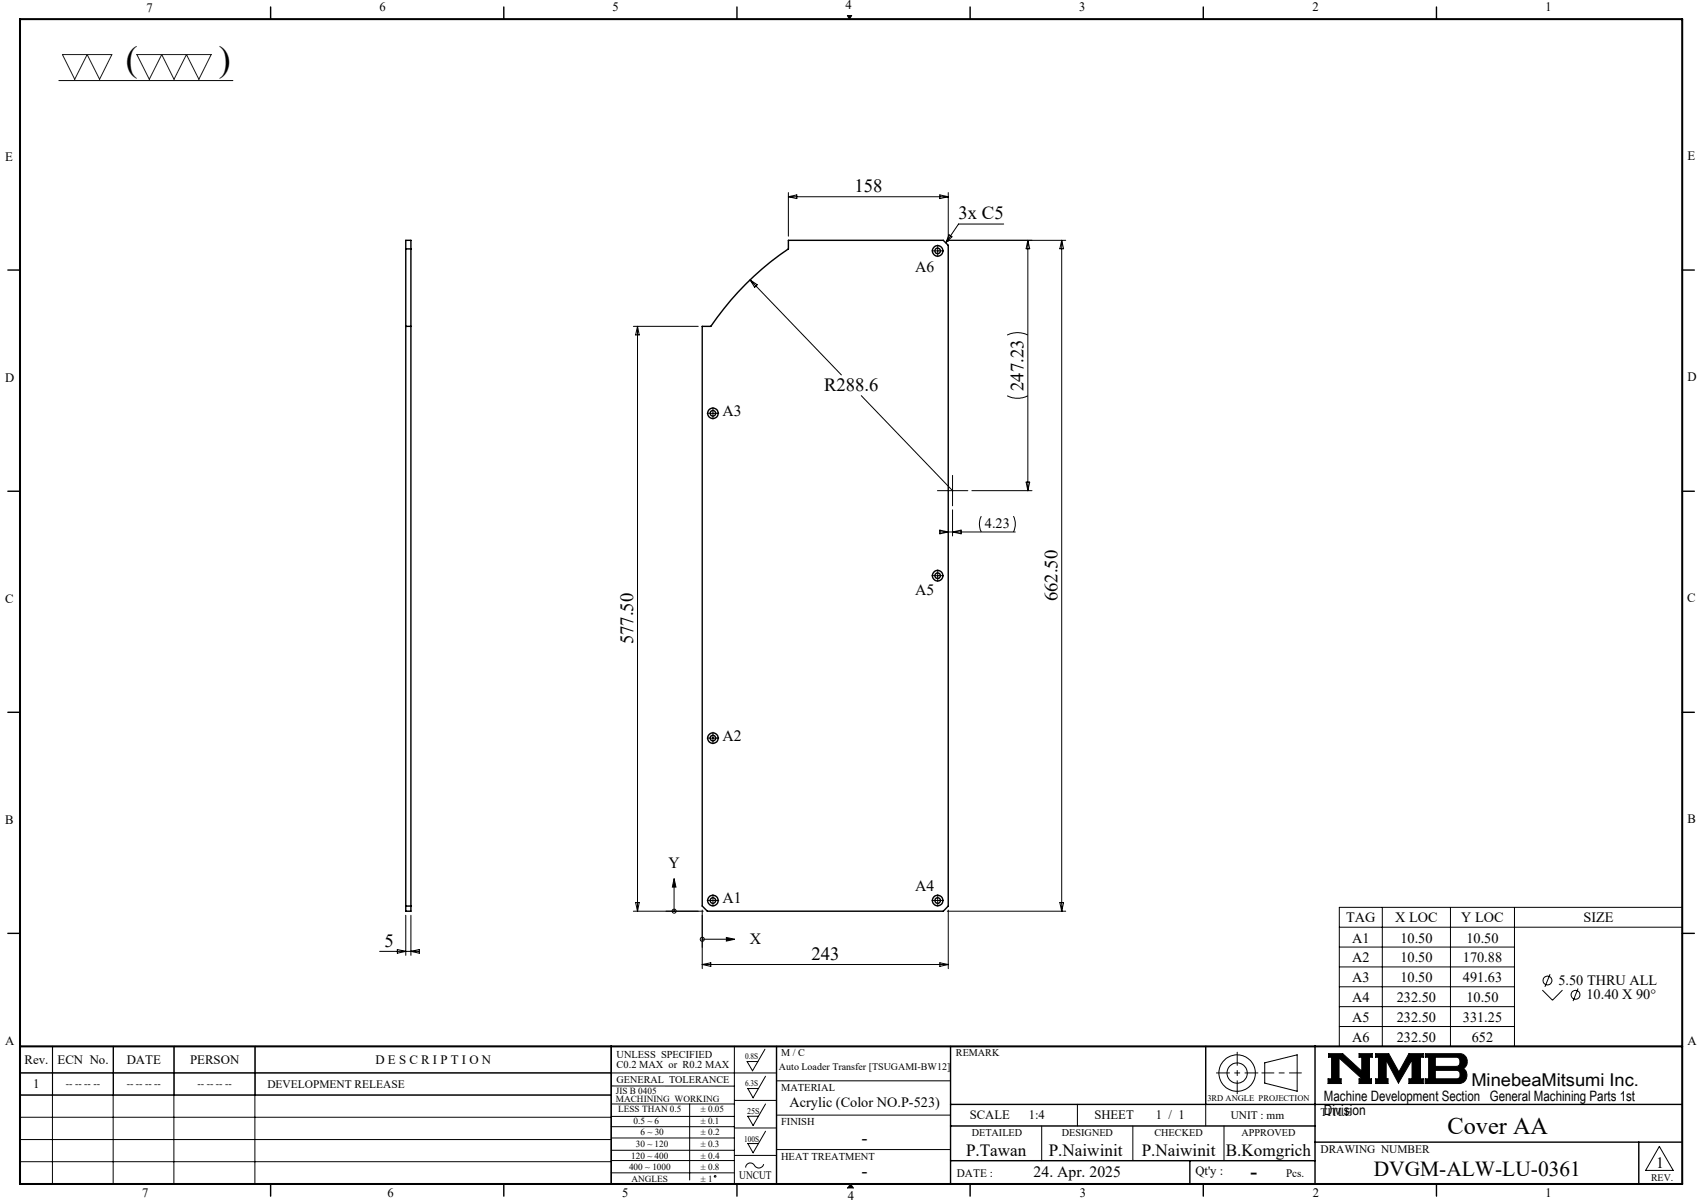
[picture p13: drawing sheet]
<svg xmlns="http://www.w3.org/2000/svg" width="420mm" height="297mm" viewBox="0 0 420 297" stroke-linecap="round" stroke-linejoin="round" font-family="sans-serif">
<defs><g id="words">
<g font-size="8.8">
<text x="31.1" y="17.4">(</text>
<text x="54" y="17.6">)</text>
</g>
<text font-size="6" x="357.4" y="280">Cover AA</text>
<text font-size="5.3" x="339.2" y="290.4">DVGM-ALW-LU-0361</text>
<text font-size="4.9" x="308.8" y="290.9">-</text>
<g font-size="4.6">
<text x="211" y="47.5">158</text>
<text x="236.7" y="54.2">3x C5</text>
<text x="203.5" y="96.6">R288.6</text>
<text x="252.7" y="96.6" transform="rotate(-90 252.7 96.6)">247.23</text>
<text x="261.1" y="148.5" transform="rotate(-90 261.1 148.5)">662.50</text>
<text x="156.3" y="159.1" transform="rotate(-90 156.3 159.1)">577.50</text>
<text x="94.9" y="233.8">5</text>
<text x="200.3" y="237">243</text>
<text x="212.7" y="282.4">-</text>
<text x="212.8" y="290.6">-</text>
</g>
<text font-size="4.4" x="363.3" y="268.2">MinebeaMitsumi Inc.</text>
<g font-size="4.2">
<text x="238.5" y="285.5">P.Tawan</text>
<text x="258.9" y="285.5">P.Naiwinit</text>
<text x="281.9" y="285.5">P.Naiwinit</text>
<text x="302.7" y="285.5">B.Komgrich</text>
</g>
<g font-size="3.9">
<text x="226" y="67.2">A6</text>
<text x="178.4" y="102.6">A3</text>
<text x="226" y="147">A5</text>
<text x="178.4" y="182.8">A2</text>
<text x="165.1" y="214.4">Y</text>
<text x="226" y="219.9">A4</text>
<text x="178.4" y="222.9">A1</text>
<text x="185.2" y="233.1">X</text>
<text x="255.2" y="290.6">24. Apr. 2025</text>
<text x="408.9" y="288.2">1</text>
</g>
<g font-size="3.5">
<text x="243.2" y="130.5">4.23</text>
<text x="332.4" y="227.7">TAG</text>
<text x="344.5" y="227.7">X LOC</text>
<text x="360.8" y="227.7">Y LOC</text>
<text x="391" y="227.7">SIZE</text>
<text x="333.9" y="232.7">A1</text>
<text x="345.8" y="232.7">10.50</text>
<text x="362.1" y="232.7">10.50</text>
<text x="333.9" y="237.5">A2</text>
<text x="345.8" y="237.5">10.50</text>
<text x="361.2" y="237.5">170.88</text>
<text x="333.9" y="242.4">A3</text>
<text x="345.8" y="242.4">10.50</text>
<text x="361.2" y="242.4">491.63</text>
<text x="384.8" y="243.2">5.50 THRU ALL</text>
<text x="333.9" y="247.3">A4</text>
<text x="344.9" y="247.3">232.50</text>
<text x="362.1" y="247.3">10.50</text>
<text x="391.7" y="246.7">10.40 X 90°</text>
<text x="333.9" y="252.2">A5</text>
<text x="333.9" y="257.1">A6</text>
<text x="344.9" y="252.2">232.50</text>
<text x="344.9" y="257.1">232.50</text>
<text x="361.2" y="252.2">331.25</text>
<text x="363.4" y="257.1">652</text>
<text x="194.9" y="273.3">Acrylic (Color NO.P-523)</text>
<text x="326.9" y="271.7">Machine Development Section General Machining Parts 1st</text>
<text x="326.9" y="275.3">Division</text>
</g>
<g font-size="3.2">
<text x="36.1" y="2.9">7</text>
<text x="93.7" y="2.8">6</text>
<text x="151.3" y="2.8">5</text>
<text x="208.8" y="2.2">4</text>
<text x="266.5" y="2.8">3</text>
<text x="324.1" y="2.8">2</text>
<text x="381.6" y="2.8">1</text>
<text x="1.3" y="39.8">E</text>
<text x="416.6" y="39.5">E</text>
<text x="1.3" y="94.3">D</text>
<text x="416.6" y="94.1">D</text>
<text x="1.3" y="148.9">C</text>
<text x="416.6" y="148.7">C</text>
<text x="1.3" y="203.6">B</text>
<text x="416.6" y="203.3">B</text>
<text x="416.6" y="258">A</text>
<text x="1.3" y="258.1">A</text>
<text x="6.1" y="262.7">Rev.</text>
<text x="14.2" y="262.7">ECN No.</text>
<text x="31.3" y="262.7">DATE</text>
<text x="46.9" y="262.7">PERSON</text>
<text x="92.7" y="262.7">D E S C R I P T I O N</text>
<text x="8.2" y="268.7">1</text>
<text x="239.4" y="276.2">SCALE</text>
<text x="254" y="276.2">1:4</text>
<text x="270.2" y="276.2">SHEET</text>
<text x="285.4" y="276.2">1 / 1</text>
<text x="295.2" y="290.1">Qt'y :</text>
<text x="35.1" y="295.5">7</text>
<text x="95.7" y="295.6">6</text>
<text x="153.6" y="295.6">5</text>
<text x="209.3" y="296.3">4</text>
<text x="266.6" y="295.6">3</text>
<text x="324.2" y="295.6">2</text>
<text x="381.6" y="295.6">1</text>
</g>
<g font-size="2.8">
<text x="66" y="268.6">DEVELOPMENT RELEASE</text>
<text x="326" y="275.4">TITLE</text>
<text x="303.9" y="276.2">UNIT : mm</text>
<text x="326" y="284.7">DRAWING NUMBER</text>
<text x="182.5" y="291.2">UNCUT</text>
<text x="236.3" y="290.7">DATE :</text>
<text x="317.6" y="290.6">Pcs.</text>
</g>
<g font-size="2.6">
<text x="152.2" y="261.3">UNLESS SPECIFIED</text>
<text x="152.2" y="263.7">C0.2 MAX or R0.2 MAX</text>
<text x="192.9" y="269.4">MATERIAL</text>
<text x="192.9" y="277.7">FINISH</text>
<text x="192.9" y="286.3">HEAT TREATMENT</text>
</g>
<g font-size="2.5">
<text x="192.9" y="260.7">M / C</text>
<text x="236" y="260.7">REMARK</text>
<text x="16.3" y="268.5">-- -- -- --</text>
<text x="31.3" y="268.5">-- -- -- --</text>
<text x="48.8" y="268.5">-- -- -- --</text>
<text x="152.3" y="267.3">GENERAL TOLERANCE</text>
<text x="192.3" y="264.2">Auto Loader Transfer [TSUGAMI-BW12]</text>
<text x="239.9" y="280.5">DETAILED</text>
<text x="262.2" y="280.5">DESIGNED</text>
<text x="285.1" y="280.5">CHECKED</text>
<text x="306.6" y="280.5">APPROVED</text>
<text x="407.7" y="291.5">REV.</text>
</g>
<g font-size="2.3">
<text x="152.1" y="270">JIS B 0405</text>
<text x="152.1" y="272.1">MACHINING WORKING</text>
<text x="152.7" y="274.6">LESS THAN 0.5</text>
<text x="173" y="274.6">± 0.05</text>
<text x="156.4" y="277.4">0.5 ~ 6</text>
<text x="158.1" y="280.3">6 ~ 30</text>
<text x="173" y="277.4">± 0.1</text>
<text x="173" y="280.3">± 0.2</text>
<text x="155.9" y="286">120 ~ 400</text>
<text x="157" y="283.2">30 ~ 120</text>
<text x="173" y="283.2">± 0.3</text>
<text x="173" y="286">± 0.4</text>
<text x="155.3" y="288.9">400 ~ 1000</text>
<text x="155.9" y="291.7">ANGLES</text>
<text x="173" y="288.9">± 0.8</text>
<text x="173" y="291.7">± 1</text>
</g>
<g font-size="2.1">
<text x="184" y="261.5">0.8S</text>
<text x="184" y="268.1">6.3S</text>
<text x="184.5" y="275">25S</text>
<text x="298.1" y="271.8">3RD ANGLE PROJECTION</text>
<text x="183.7" y="281.9">100S</text>
</g>
</g></defs>
<g fill="none" stroke="#000" stroke-width=".25">
<path d="M14.5 19.9h43M209.2 3.8h1.1l-.6 .9zM194.7 47.6v10.7M194.7 48.6h39.4M194.7 48.6l2-.5v.9zM232.1 48.1l2 .5-2 .4zM233.9 59.3h29.2M234.1 47.6v12M234.3 58l.8 .5-1.6 1.4zM247.8 55.3h-11.1l-3.2 4.6M253.8 59.3l.4 2.1h-.8zM253.8 59.3v61.8"/>
<path d="M262.1 59.3v165.7M262.1 59.3l.5 2.1h-.9zM185.2 69.1l22.6 23.5M185.2 69.1l1.8 1.2-.7 .6zM230.8 61.9h1.5M231.5 61.2v1.5M156.4 80.6h16M157.4 80.6v144.4M157.4 80.6l.4 2.1h-.8zM212.7 97.7l22.5 23.4M248.7 97.7a5.7 5.7 0 0 0 5.1 0M248.7 82.7l1-.4 1.4-.2 1.4 .2 1.3 .4"/>
<path d="M175.3 102.1h1.5M176 101.3v1.5M235.2 117.4v7.5M253.4 119h.8l-.4 2.1zM231.5 121.1h7.5M232.1 131.3h18.6M232.1 130.9l2 .4-2 .5zM235.2 125.9v6.4M235.2 131.3l2.1-.4v.9zM240 121.1h14.8M242.3 127.4l-.5 1.8 .1 .9 .4 1.2M250.2 127.4l.2 .3a4.4 4.4 0 0 1-.2 3.6"/>
<path d="M230.8 142.1h1.5M231.5 141.4v1.5M175.3 182.2h1.5M176 181.5v1.5M166.4 216.9l.5 2.1h-.9zM166.4 219v6M93.7 234.9h9.8M98.1 234.4l2.1 .5-2.1 .4zM100.2 226v9.9M101.5 226v9.9M101.5 234.9l2-.5v.9zM156.4 225h17.2"/>
<path d="M157 222.8h.8l-.4 2.2zM173.4 231.9h6M173.4 224.7v14.4M173.4 238.1h60.7M173.4 238.1l2.1-.4v.9zM175.3 222.3h1.5M176 221.6v1.5M179.4 231.5l2 .4-2 .4zM230.8 222.3h1.5M231.5 221.6v1.5M232.1 237.7l2 .4-2 .5zM233.9 225h29.2"/>
<path d="M234.1 224.7v14.4M261.7 222.8h.9l-.5 2.2zM330.7 224h84.7v34.3h-84.7zM330.7 233.8h43.2M330.7 238.7h43.2M330.7 228.9h84.7M341.3 224v34.3M358.1 224v34.3M373.9 224v34.3M13 258.3l-.1 34M27.9 258.3v34M28 258.3v12"/>
<path d="M42.9 258.3v34M43 258.3v12M62.9 258.3v34M63 258.3v12M181.3 258.3v34M188.9 259l-3.1 5.4-1.3-2.3h2.6M330.7 243.6h43.2M330.7 248.5h43.2M330.7 253.4h43.2M380.8 244.4l2.5 2.5 2.5-2.5M382.7 240.5l-1.2 3.1M389.6 244l-1.2 3.2"/>
<path d="M4.9 264.9h186.8M4.9 270.4h146M4.9 275.8h146M150.9 278.2h30.4M150.9 275.6h30.4M150.9 272.6h30.4M150.9 268.1h30.4M151 270.3h-146v-12h146l-.1 34M170.3 272.6v18.7M181.3 271.7h10.4M181.3 278.5h10.4M189 272.6l-3.1 5.3-1.3-2.3h2.7"/>
<path d="M189 279.3l-3.1 5.3-1.3-2.3h2.7M189 265.7l-3.1 5.3-1.3-2.3h2.7M191.7 266.8h43M191.7 275.3h43M257.2 278v8.6M266 272.7v5.3M279.7 278v8.6M297.7 272.7v5.3M302.2 278v8.6M312.3 262.4l8-2v9l-8-2zM328 260.1h3.5l4.7 4.3v-3.4h-.6v-.9h3.2v.9h-.7v5.3h.5v1.2h-3v-1.2h.7l-5.7-5.1v5.1h.6v1.2h-3.3v-1.2h.9v-5.3h-.8zM339.7 260.1h3.2l2.5 4.6 2.5-4.6h3.5v.9h-.7v5.3h.7v1.2h-3.5v-1.2h.8v-4.6l-3.4 5.7-3-5.7v4.6h.4v1.2h-3v-1.2h.7v-5.3h-.7z"/>
<path d="M351.9 260.1h8.4a1.97 1.97 0 0 1 1.9 1.5 1.97 1.97 0 0 1-.9 2.2 2.03 2.03 0 0 1 .8 2.2 2.03 2.03 0 0 1-1.8 1.5h-8.4v-1.2h.8v-5.3h-.8zM354.4 261h5.4l.6 .5 .1 1a.84 .84 0 0 1-.8 .8h-5.3zM354.4 264.3h5.4l.6 .4 .1 1a.79 .79 0 0 1-.8 .6h-5.3zM4.9 281.3h146M4.9 286.8h146M150.9 280.9h30.4M150.9 286.5h30.4M150.9 284h30.4M150.9 289.6h30.4M181.3 285.3h10.4M188.6 287.4a1.29 1.29 0 0 1-1.2 1 1.29 1.29 0 0 1-1.3-.9 1.14 1.14 0 0 0-1.3-.3 1.14 1.14 0 0 0-.7 1.1M191.7 283.8h43"/>
<path d="M210 292.3l.7 1M409.7 283l3.4 6h-6.8z"/>
<circle cx="166.5" cy="224.9" r=".5"/>
<circle cx="173.4" cy="231.9" r=".49"/>
<circle cx="382.1" cy="242.1" r="1.08"/>
<circle cx="389" cy="245.6" r="1.08"/>
<circle cx="305.5" cy="264.9" r="2.51"/>
<circle cx="305.5" cy="264.9" r="4.5"/>
<circle cx="176.6" cy="290.4" r=".2"/>
</g>
<path d="M311.6 264.9h9.7" fill="none" stroke="#000" stroke-width=".25" stroke-dasharray="15.2 1.3 1.3 1.3" stroke-dashoffset="12.3"/>
<path d="M305.5 259.8v10.2M300.4 264.9h10.2" fill="none" stroke="#000" stroke-width=".25" stroke-dasharray="15.2 1.3 1.3 1.3" stroke-dashoffset="12"/>
<g fill="none" stroke="#000" stroke-width=".35">
<path d="M66.8 1.7v3M124.4 1.7v3M182 1.7v3M239.5 1.7v3M297.1 1.7v3M354.7 1.7v3M1.9 66.7h3M100.2 61.5v19.1M100.2 61.5v-2.2h1.3v2.2M100.2 61.5h1.3M101.5 61.5v19.1M415.4 66.7h3"/>
<path d="M100.2 80.6v144.4h1.3v-144.4M100.2 80.6h1.3M173.4 80.6h2.1a71.9 71.9 0 0 1 19.2-19.1v-2.2h38.2l1.2 1.3v163.1l-1.2 1.3h-58.2l-1.3-1.3zM1.9 121.3h3M415.4 121.3h3M1.9 175.9h3M415.4 175.9h3M1.9 230.4h3M100.2 223.7h1.3M415.4 230.4h3M150.9 258.3v34M191.7 258.3v34"/>
<path d="M234.7 258.3v34M297.7 258.3v14.4M324.7 258.3v34M234.7 272.7h180.7M234.7 278h90M66.8 292.3v3M124.4 292.3v3M182 292.3v3M234.7 286.6h90M239.5 292.3v3M293.8 286.6v5.7M297.1 292.3v3"/>
<path d="M324.7 282h90.7M354.7 292.3v3M404.6 282v10.3"/>
<circle cx="231.5" cy="61.9" r=".69"/>
<circle cx="231.5" cy="61.9" r="1.31"/>
<circle cx="176" cy="102" r=".68"/>
<circle cx="176" cy="102" r="1.3"/>
<circle cx="231.5" cy="142.1" r=".69"/>
<circle cx="231.5" cy="142.1" r="1.31"/>
<circle cx="176" cy="182.2" r=".68"/>
<circle cx="176" cy="182.2" r="1.3"/>
<circle cx="176" cy="222.3" r=".69"/>
<circle cx="176" cy="222.3" r="1.31"/>
<circle cx="231.5" cy="222.3" r=".69"/>
<circle cx="231.5" cy="222.3" r="1.31"/>
</g>
<path d="M4.9 4.7h410.5v287.6h-410.5zM4.9 258.3h410.5" fill="none" stroke="#000" stroke-width=".5"/>
<path d="M210 292.3l-.7 1h1.4" fill="none" stroke="#00f" stroke-width=".25"/>
<g fill="#000">
<path d="M210 292.3l.7 1h-1.4z"/>
<path d="M209.2 3.8l.5 .9 .6-.9zM328 260.1v.9h.8v5.3h-.9v1.2h3.3v-1.2h-.6v-5.1l5.7 5.1h-.7v1.2h3v-1.2h-.5v-5.3h.7v-.9h-3.2v.9h.6v3.4l-4.7-4.3zM351.9 260.1v.9h.8v5.3h-.8v1.2h8.6l.7-.2 .6-.5 .4-.8v-.8l-.3-.8-.6-.6 .8-.8 .2-1.3-.5-.9-.5-.5-.6-.2zM354.4 264.3h5.4l.6 .4 .1 1-.6 .6h-5.5zM354.4 261l5.5 .1 .5 .5v1.1l-.3 .5-.3 .1h-5.4zM339.7 260.1v.9h.7v5.3h-.7v1.2h3v-1.2h-.4v-4.6l3 5.7 3.4-5.7v4.6h-.8v1.2h3.5v-1.2h-.7v-5.3h.7v-.9h-3.5l-2.5 4.6-2.5-4.6z" fill-rule="evenodd"/>
</g>
<g fill="none" stroke="#000" stroke-width=".25" stroke-dasharray="15.2 1.3 1.3 1.3">
<path d="M230.8 61.9h-.7M231.5 61.2v-.7M231.5 62.7v.7M232.3 61.9h.7M175.3 102h-.7M176 101.3v-.7M176 102.8v.7M176.8 102h.7M230.8 142.1h-.7M231.5 141.4v-.7M231.5 142.9v.7M232.3 142.1h.7"/>
<path d="M175.3 182.2h-.7M176 181.5v-.7M176 183v.6M176.8 182.2h.7M175.3 222.3h-.7M176 221.6v-.7M176 223.1v.6M176.8 222.3h.7M230.8 222.3h-.7M231.5 221.6v-.7M231.5 223.1v.6M232.3 222.3h.7"/>
</g>
<path d="M15.4 13.5h12.2l-3 6.1-3.1-6.1-3 6.1zM33.8 13.5h18.3l-3 6.1-3.1-6.1-3 6.1-3.1-6.1-3 6.1z" fill="none" stroke="#191924" stroke-width=".25"/>
<path d="M179.4 231.5l2 .4-2 .4zM166.4 216.9l.5 2.1h-.9z" fill="#000"/>
<use href="#words"/>
</svg>
